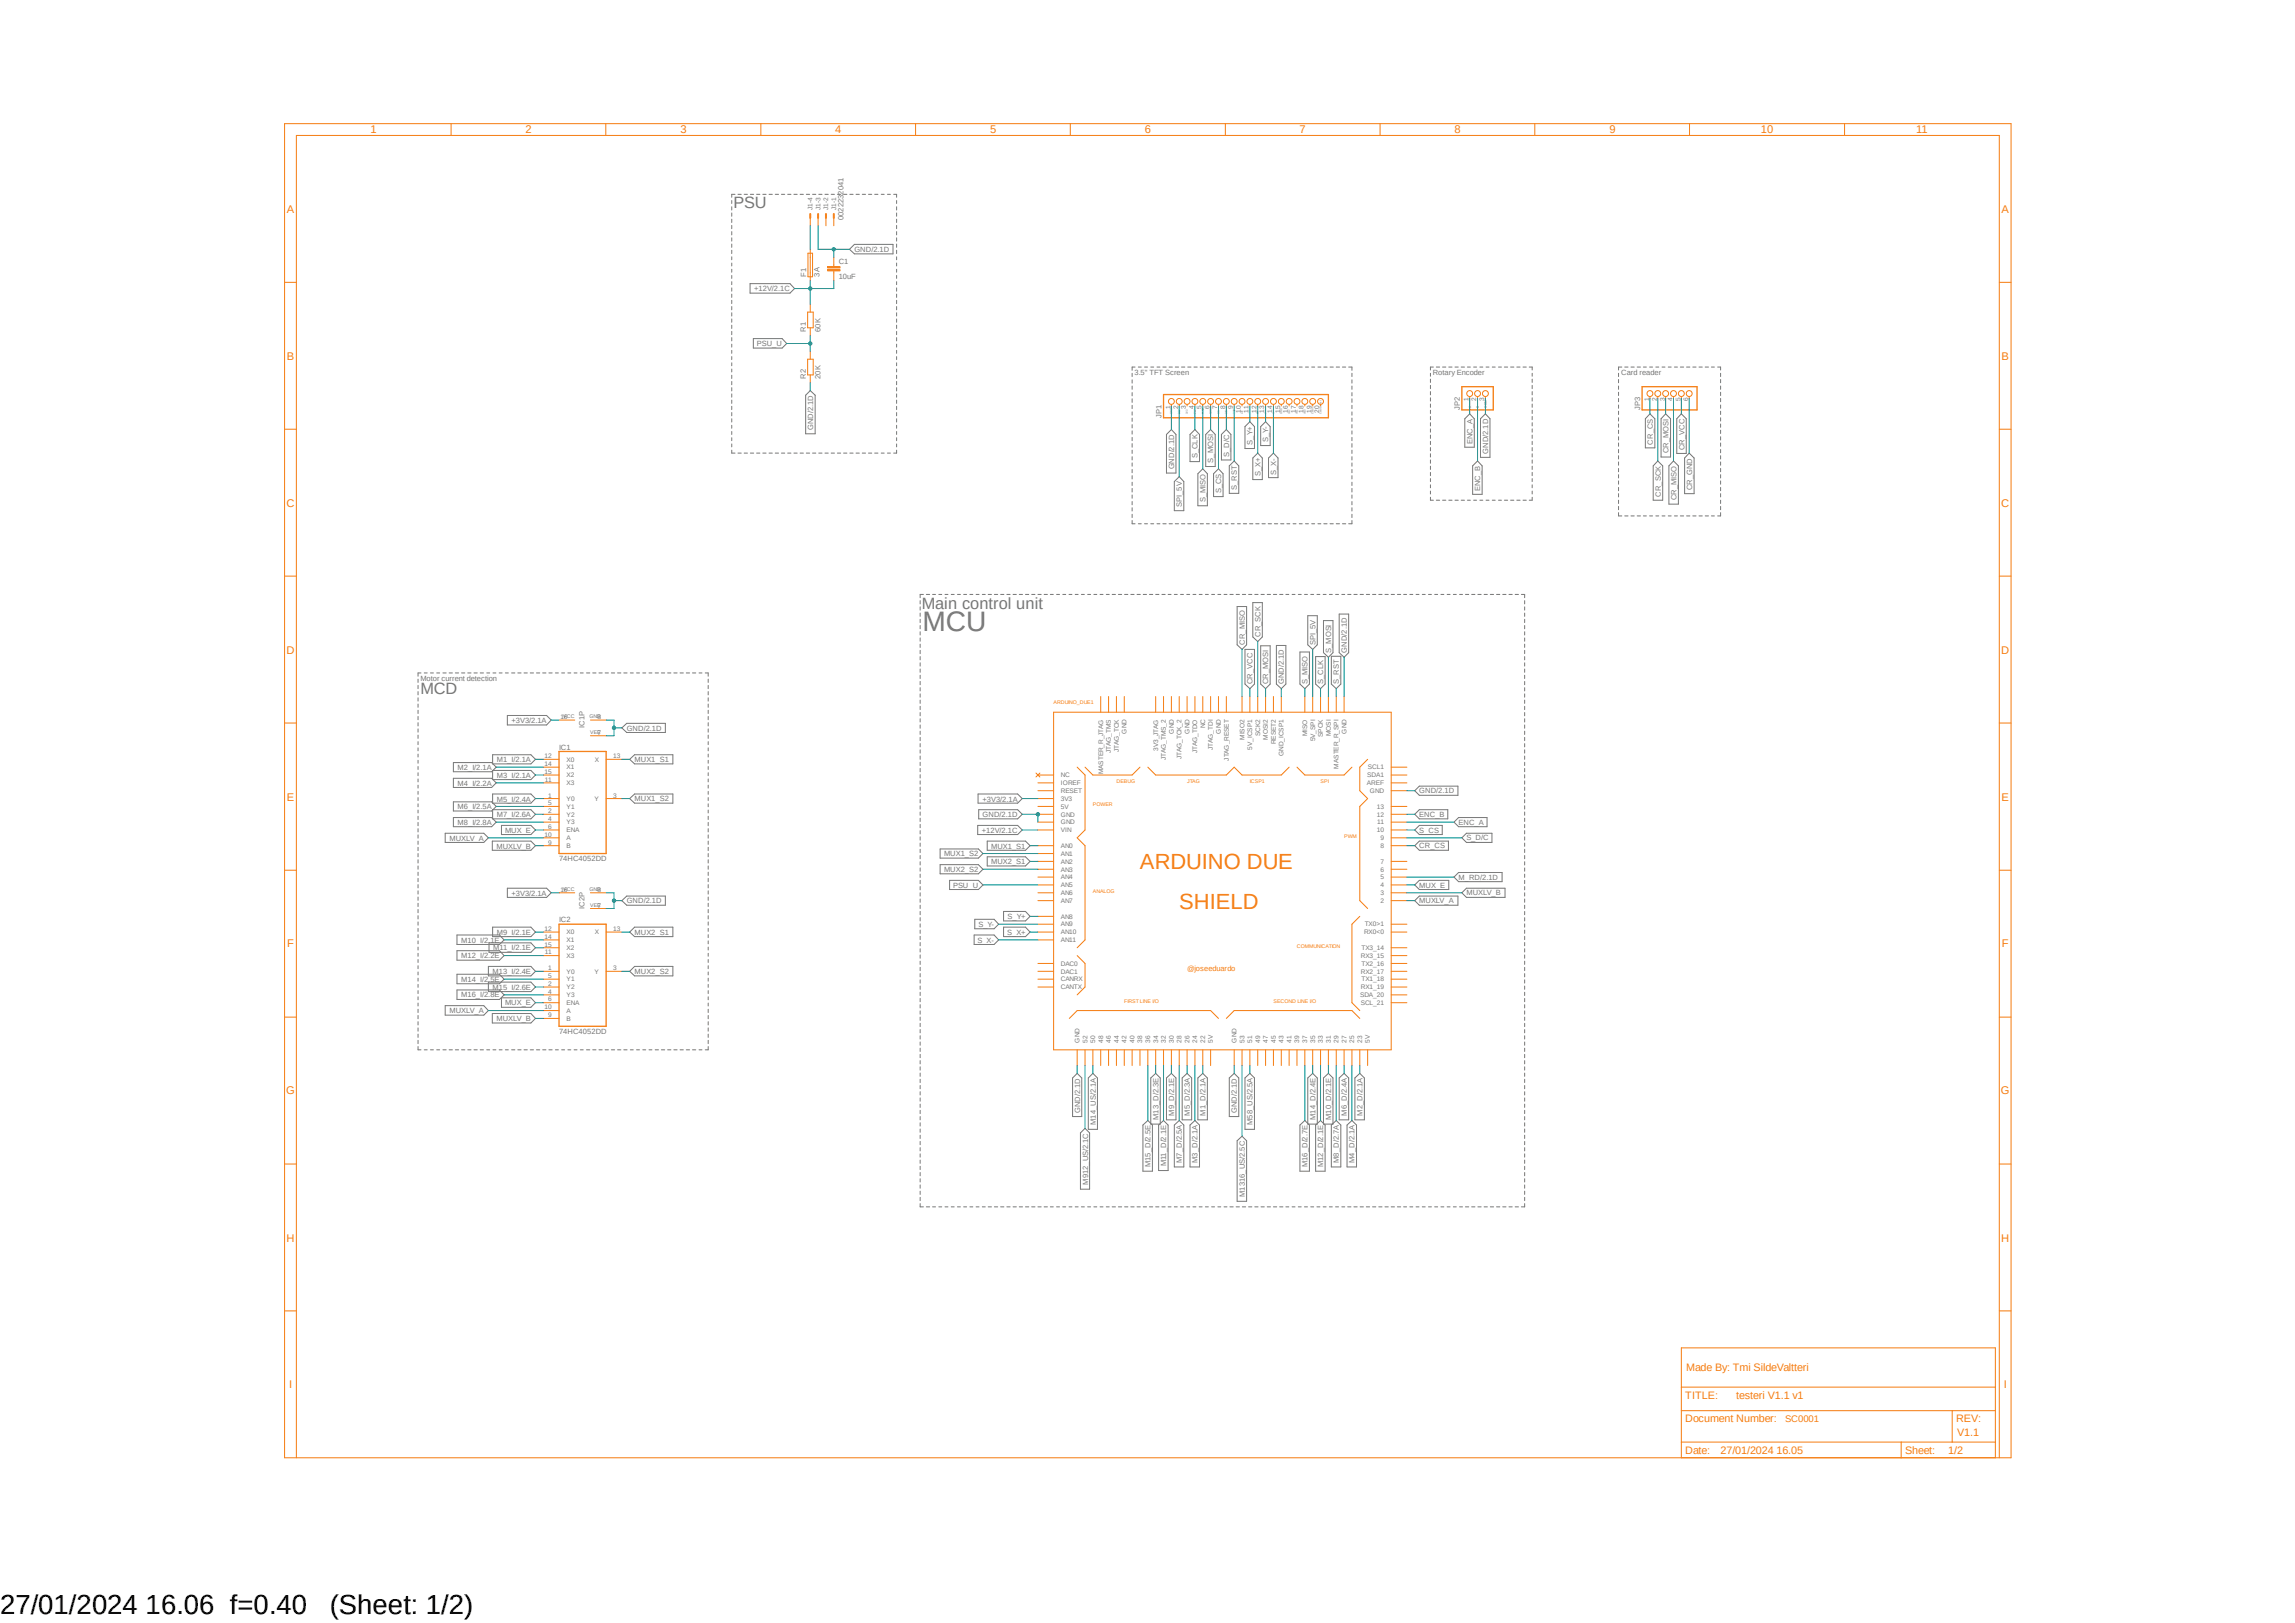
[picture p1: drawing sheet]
<svg xmlns="http://www.w3.org/2000/svg" width="297mm" height="210mm" viewBox="0 0 297 210" stroke-linecap="round" stroke-linejoin="round" font-family="sans-serif">
<defs><g id="words">
<text font-size="3.6" fill="#757575" x="119.4" y="81.7">MCU</text>
<g font-size="3.6">
<text x="0" y="208.9">27/01/2024 16.06 f=0.40</text>
<text x="42.7" y="208.9">(Sheet: 1/2)</text>
</g>
<g font-size="2.8" fill="#f57c10">
<text x="147.5" y="112.5">ARDUINO DUE</text>
<text x="152.6" y="117.6">SHIELD</text>
</g>
<g font-size="2.1" fill="#757575">
<text x="94.9" y="27">PSU</text>
<text x="119.3" y="78.7">Main control unit</text>
<text x="54.4" y="89.8">MCD</text>
</g>
<g font-size="1.4" fill="#f57c10">
<text x="48" y="17.3">1</text>
<text x="68" y="17.3">2</text>
<text x="88.1" y="17.3">3</text>
<text x="108.1" y="17.3">4</text>
<text x="128.1" y="17.3">5</text>
<text x="148.2" y="17.3">6</text>
<text x="168.2" y="17.3">7</text>
<text x="188.3" y="17.3">8</text>
<text x="208.3" y="17.3">9</text>
<text x="227.9" y="17.3">10</text>
<text x="248" y="17.3">11</text>
<text x="37.1" y="27.5">A</text>
<text x="259" y="27.5">A</text>
<text x="37.1" y="46.6">B</text>
<text x="259" y="46.6">B</text>
<text x="37.1" y="65.6">C</text>
<text x="259" y="65.6">C</text>
<text x="37.1" y="84.6">D</text>
<text x="259" y="84.6">D</text>
<text x="37.1" y="103.6">E</text>
<text x="259" y="103.6">E</text>
<text x="37.2" y="122.6">F</text>
<text x="259.1" y="122.6">F</text>
<text x="37" y="141.6">G</text>
<text x="259" y="141.6">G</text>
<text x="37.1" y="160.7">H</text>
<text x="259" y="160.7">H</text>
<text x="37.4" y="179.7">I</text>
<text x="218.2" y="177.5">Made By: Tmi SildeValtteri</text>
<text x="259.3" y="179.7">I</text>
<text x="218.1" y="181">TITLE:</text>
<text x="218.1" y="184.1">Document Number:</text>
<text x="224.7" y="181">testeri V1.1 v1</text>
<text x="253.2" y="184.1">REV:</text>
<text x="253.3" y="185.8">V1.1</text>
<text x="218.1" y="188.1">Date:</text>
<text x="222.7" y="188.1">27/01/2024 16.05</text>
<text x="246.6" y="188.1">Sheet:</text>
<text x="252.1" y="188.1">1/2</text>
</g>
<text font-size="1.2" fill="#f57c10" x="231" y="184.1">SC0001</text>
<g font-size="1" fill="#757575">
<text x="109.2" y="28.5" transform="rotate(-90 109.2 28.5)">0022232041</text>
<text x="104.3" y="35.8" transform="rotate(-90 104.3 35.8)">F1</text>
<text x="106" y="35.8" transform="rotate(-90 106 35.8)">3A</text>
<text x="108.5" y="34.1">C1</text>
<text x="110.6" y="32.6">GND/2.1D</text>
<text x="97.6" y="37.7">+12V/2.1C</text>
<text x="108.5" y="36.2">10uF</text>
<text x="98" y="44.8">PSU_U</text>
<text x="104.3" y="42.9" transform="rotate(-90 104.3 42.9)">R1</text>
<text x="106.2" y="42.9" transform="rotate(-90 106.2 42.9)">60K</text>
<text x="104.3" y="49" transform="rotate(-90 104.3 49)">R2</text>
<text x="106.2" y="49" transform="rotate(-90 106.2 49)">20K</text>
<text x="146.8" y="48.5">3.5&quot; TFT Screen</text>
<text x="185.4" y="48.5">Rotary Encoder</text>
<text x="188.9" y="53.1" transform="rotate(-90 188.9 53.1)">JP2</text>
<text x="209.8" y="48.5">Card reader</text>
<text x="212.3" y="53.1" transform="rotate(-90 212.3 53.1)">JP3</text>
<text x="105.2" y="55.7" transform="rotate(-90 105.2 55.7)">GND/2.1D</text>
<text x="150.3" y="54.1" transform="rotate(-90 150.3 54.1)">JP1</text>
<text x="155" y="59.3" transform="rotate(-90 155 59.3)">S_CLK</text>
<text x="157" y="59.9" transform="rotate(-90 157 59.9)">S_MOSI</text>
<text x="159.1" y="59.1" transform="rotate(-90 159.1 59.1)">S_D/C</text>
<text x="162.1" y="57.5" transform="rotate(-90 162.1 57.5)">S_Y+</text>
<text x="164.1" y="57.2" transform="rotate(-90 164.1 57.2)">S_Y-</text>
<text x="190.6" y="57.4" transform="rotate(-90 190.6 57.4)">ENC_A</text>
<text x="192.6" y="58.7" transform="rotate(-90 192.6 58.7)">GND/2.1D</text>
<text x="213.9" y="57.5" transform="rotate(-90 213.9 57.5)">CR_CS</text>
<text x="216" y="58.6" transform="rotate(-90 216 58.6)">CR_MOSI</text>
<text x="218" y="58.3" transform="rotate(-90 218 58.3)">CR_VCC</text>
<text x="151.9" y="60.8" transform="rotate(-90 151.9 60.8)">GND/2.1D</text>
<text x="153" y="65.6" transform="rotate(-90 153 65.6)">SPI_5V</text>
<text x="156" y="64.9" transform="rotate(-90 156 64.9)">S_MISO</text>
<text x="158" y="63.8" transform="rotate(-90 158 63.8)">S_CS</text>
<text x="160.1" y="63.4" transform="rotate(-90 160.1 63.4)">S_RST</text>
<text x="163.1" y="61.6" transform="rotate(-90 163.1 61.6)">S_X+</text>
<text x="165.2" y="61.4" transform="rotate(-90 165.2 61.4)">S_X-</text>
<text x="191.6" y="63.5" transform="rotate(-90 191.6 63.5)">ENC_B</text>
<text x="214.9" y="64.3" transform="rotate(-90 214.9 64.3)">CR_SCK</text>
<text x="217" y="64.7" transform="rotate(-90 217 64.7)">CR_MISO</text>
<text x="219" y="63.5" transform="rotate(-90 219 63.5)">CR_GND</text>
<text x="161.1" y="83.4" transform="rotate(-90 161.1 83.4)">CR_MISO</text>
<text x="163.1" y="82.4" transform="rotate(-90 163.1 82.4)">CR_SCK</text>
<text x="170.2" y="83.4" transform="rotate(-90 170.2 83.4)">SPI_5V</text>
<text x="54.4" y="88.1">Motor current detection</text>
<text x="162.1" y="88.5" transform="rotate(-90 162.1 88.5)">CR_VCC</text>
<text x="164.1" y="88.5" transform="rotate(-90 164.1 88.5)">CR_MOSI</text>
<text x="166.2" y="88.5" transform="rotate(-90 166.2 88.5)">GND/2.1D</text>
<text x="169.2" y="88.5" transform="rotate(-90 169.2 88.5)">S_MISO</text>
<text x="171.2" y="88.5" transform="rotate(-90 171.2 88.5)">S_CLK</text>
<text x="172.3" y="84.5" transform="rotate(-90 172.3 84.5)">S_MOSI</text>
<text x="173.3" y="88.5" transform="rotate(-90 173.3 88.5)">S_RST</text>
<text x="174.3" y="84.5" transform="rotate(-90 174.3 84.5)">GND/2.1D</text>
<text x="66.2" y="93.6">+3V3/2.1A</text>
<text x="75.7" y="94.2" transform="rotate(-90 75.7 94.2)">IC1P</text>
<text x="81.1" y="94.6">GND/2.1D</text>
<text x="59.2" y="99.7">M2_I/2.1A</text>
<text x="59.2" y="101.7">M4_I/2.2A</text>
<text x="64.3" y="98.6">M1_I/2.1A</text>
<text x="64.3" y="100.7">M3_I/2.1A</text>
<text x="72.3" y="97">IC1</text>
<text x="82.1" y="98.6">MUX1_S1</text>
<text x="59.2" y="104.7">M6_I/2.5A</text>
<text x="59.2" y="106.8">M8_I/2.8A</text>
<text x="64.3" y="103.7">M5_I/2.4A</text>
<text x="64.3" y="105.7">M7_I/2.6A</text>
<text x="65.4" y="107.8">MUX_E</text>
<text x="82.1" y="103.7">MUX1_S2</text>
<text x="127.1" y="107.8">+12V/2.1C</text>
<text x="127.2" y="105.7">GND/2.1D</text>
<text x="127.2" y="103.7">+3V3/2.1A</text>
<text x="183.7" y="102.7">GND/2.1D</text>
<text x="183.7" y="107.7">S_CS</text>
<text x="183.7" y="105.7">ENC_B</text>
<text x="188.8" y="106.7">ENC_A</text>
<text x="58.2" y="108.8">MUXLV_A</text>
<text x="64.3" y="109.8">MUXLV_B</text>
<text x="72.3" y="111.5">74HC4052DD</text>
<text x="122.2" y="110.8">MUX1_S2</text>
<text x="122.2" y="112.9">MUX2_S2</text>
<text x="128.3" y="109.8">MUX1_S1</text>
<text x="128.3" y="111.8">MUX2_S1</text>
<text x="183.7" y="109.8">CR_CS</text>
<text x="188.8" y="113.8">M_RD/2.1D</text>
<text x="189.8" y="108.8">S_D/C</text>
<text x="66.2" y="115.9">+3V3/2.1A</text>
<text x="72.3" y="119.3">IC2</text>
<text x="75.7" y="117.6" transform="rotate(-90 75.7 117.6)">IC2P</text>
<text x="81.1" y="116.9">GND/2.1D</text>
<text x="123.4" y="114.9">PSU_U</text>
<text x="126.6" y="120">S_Y-</text>
<text x="130.4" y="119">S_Y+</text>
<text x="183.7" y="116.9">MUXLV_A</text>
<text x="183.7" y="114.9">MUX_E</text>
<text x="189.8" y="115.9">MUXLV_B</text>
<text x="59.7" y="122">M10_I/2.1E</text>
<text x="59.7" y="124">M12_I/2.2E</text>
<text x="63.8" y="123">M11_I/2.1E</text>
<text x="64.3" y="120.9">M9_I/2.1E</text>
<text x="82.1" y="120.9">MUX2_S1</text>
<text x="126.5" y="122">S_X-</text>
<text x="130.3" y="120.9">S_X+</text>
<text x="58.2" y="131.1">MUXLV_A</text>
<text x="59.7" y="127">M14_I/2.5E</text>
<text x="59.7" y="129.1">M16_I/2.8E</text>
<text x="63.8" y="126">M13_I/2.4E</text>
<text x="63.8" y="128.1">M15_I/2.6E</text>
<text x="65.4" y="130.1">MUX_E</text>
<text x="82.1" y="126">MUX2_S2</text>
<text x="64.3" y="132.1">MUXLV_B</text>
<text x="72.3" y="133.8">74HC4052DD</text>
<text x="139.8" y="144" transform="rotate(-90 139.8 144)">GND/2.1D</text>
<text x="141.8" y="145.5" transform="rotate(-90 141.8 145.5)">M14_US/2.1A</text>
<text x="149.9" y="144.9" transform="rotate(-90 149.9 144.9)">M13_D/2.3E</text>
<text x="151.9" y="144.4" transform="rotate(-90 151.9 144.4)">M9_D/2.1E</text>
<text x="154" y="144.4" transform="rotate(-90 154 144.4)">M5_D/2.3A</text>
<text x="156" y="144.4" transform="rotate(-90 156 144.4)">M1_D/2.1A</text>
<text x="160.1" y="144" transform="rotate(-90 160.1 144)">GND/2.1D</text>
<text x="162.1" y="145.5" transform="rotate(-90 162.1 145.5)">M58_US/2.5A</text>
<text x="170.2" y="144.9" transform="rotate(-90 170.2 144.9)">M14_D/2.4E</text>
<text x="172.3" y="144.9" transform="rotate(-90 172.3 144.9)">M10_D/2.1E</text>
<text x="174.3" y="144.4" transform="rotate(-90 174.3 144.4)">M6_D/2.4A</text>
<text x="176.3" y="144.4" transform="rotate(-90 176.3 144.4)">M2_D/2.1A</text>
<text x="140.8" y="153.3" transform="rotate(-90 140.8 153.3)">M912_US/2.1C</text>
<text x="148.9" y="151" transform="rotate(-90 148.9 151)">M15_D/2.5E</text>
<text x="150.9" y="150.9" transform="rotate(-90 150.9 150.9)">M11_D/2.1E</text>
<text x="153" y="150.5" transform="rotate(-90 153 150.5)">M7_D/2.5A</text>
<text x="155" y="150.5" transform="rotate(-90 155 150.5)">M3_D/2.1A</text>
<text x="161.1" y="154.9" transform="rotate(-90 161.1 154.9)">M1316_US/2.5C</text>
<text x="169.2" y="151" transform="rotate(-90 169.2 151)">M16_D/2.7E</text>
<text x="171.2" y="151" transform="rotate(-90 171.2 151)">M12_D/2.1E</text>
<text x="173.3" y="150.5" transform="rotate(-90 173.3 150.5)">M8_D/2.7A</text>
<text x="175.3" y="150.5" transform="rotate(-90 175.3 150.5)">M4_D/2.1A</text>
</g>
<text font-size="1" fill="#f57c10" x="153.6" y="125.7">@joseeduardo</text>
<g font-size=".8" fill="#757575">
<text x="105.2" y="27.2" transform="rotate(-90 105.2 27.2)">J1-4</text>
<text x="106.2" y="27.2" transform="rotate(-90 106.2 27.2)">J1-3</text>
<text x="107.2" y="27.2" transform="rotate(-90 107.2 27.2)">J1-2</text>
<text x="108.2" y="27.2" transform="rotate(-90 108.2 27.2)">J1-1</text>
<text x="151.5" y="53" transform="rotate(-90 151.5 53)">1</text>
<text x="152.5" y="53" transform="rotate(-90 152.5 53)">2</text>
<text x="153.5" y="53" transform="rotate(-90 153.5 53)">3</text>
<text x="154.5" y="53" transform="rotate(-90 154.5 53)">4</text>
<text x="155.5" y="53" transform="rotate(-90 155.5 53)">5</text>
<text x="156.5" y="53" transform="rotate(-90 156.5 53)">6</text>
<text x="157.5" y="53" transform="rotate(-90 157.5 53)">7</text>
<text x="158.5" y="53" transform="rotate(-90 158.5 53)">8</text>
<text x="159.6" y="53" transform="rotate(-90 159.6 53)">9</text>
<text x="160.6" y="53.4" transform="rotate(-90 160.6 53.4)">10</text>
<text x="161.6" y="53.4" transform="rotate(-90 161.6 53.4)">11</text>
<text x="162.6" y="53.4" transform="rotate(-90 162.6 53.4)">12</text>
<text x="163.6" y="53.4" transform="rotate(-90 163.6 53.4)">13</text>
<text x="164.6" y="53.4" transform="rotate(-90 164.6 53.4)">14</text>
<text x="165.7" y="53.4" transform="rotate(-90 165.7 53.4)">15</text>
<text x="166.7" y="53.4" transform="rotate(-90 166.7 53.4)">16</text>
<text x="167.7" y="53.4" transform="rotate(-90 167.7 53.4)">17</text>
<text x="168.7" y="53.4" transform="rotate(-90 168.7 53.4)">18</text>
<text x="169.7" y="53.4" transform="rotate(-90 169.7 53.4)">19</text>
<text x="170.7" y="53.4" transform="rotate(-90 170.7 53.4)">20</text>
<text x="190" y="51.9" transform="rotate(-90 190 51.9)">1</text>
<text x="191.1" y="51.9" transform="rotate(-90 191.1 51.9)">2</text>
<text x="192.1" y="51.9" transform="rotate(-90 192.1 51.9)">3</text>
<text x="213.4" y="51.9" transform="rotate(-90 213.4 51.9)">1</text>
<text x="214.4" y="51.9" transform="rotate(-90 214.4 51.9)">2</text>
<text x="215.4" y="51.9" transform="rotate(-90 215.4 51.9)">3</text>
<text x="216.5" y="51.9" transform="rotate(-90 216.5 51.9)">4</text>
<text x="217.5" y="51.9" transform="rotate(-90 217.5 51.9)">5</text>
<text x="218.5" y="51.9" transform="rotate(-90 218.5 51.9)">6</text>
<text x="72.5" y="93">16</text>
<text x="77.3" y="95.1">7</text>
<text x="77.3" y="93">8</text>
<text x="145.8" y="94.9" transform="rotate(-90 145.8 94.9)">GND</text>
<text x="151.9" y="94.9" transform="rotate(-90 151.9 94.9)">GND</text>
<text x="153.9" y="94.9" transform="rotate(-90 153.9 94.9)">GND</text>
<text x="156" y="94.2" transform="rotate(-90 156 94.2)">NC</text>
<text x="158" y="94.9" transform="rotate(-90 158 94.9)">GND</text>
<text x="161" y="95.8" transform="rotate(-90 161 95.8)">MISO2</text>
<text x="163.1" y="95.3" transform="rotate(-90 163.1 95.3)">SCK2</text>
<text x="164.1" y="95.8" transform="rotate(-90 164.1 95.8)">MOSI2</text>
<text x="169.2" y="95.3" transform="rotate(-90 169.2 95.3)">MISO</text>
<text x="170.2" y="95.9" transform="rotate(-90 170.2 95.9)">5V_SPI</text>
<text x="171.2" y="95.3" transform="rotate(-90 171.2 95.3)">SPCK</text>
<text x="172.2" y="95.3" transform="rotate(-90 172.2 95.3)">MOSI</text>
<text x="174.3" y="94.9" transform="rotate(-90 174.3 94.9)">GND</text>
<text x="70.5" y="98.1">12</text>
<text x="70.5" y="99.1">14</text>
<text x="70.5" y="100.2">15</text>
<text x="70.5" y="101.2">11</text>
<text x="73.3" y="101.6">X3</text>
<text x="73.3" y="98.6">X0</text>
<text x="73.3" y="99.6">X1</text>
<text x="73.3" y="100.6">X2</text>
<text x="77" y="98.6">X</text>
<text x="79.4" y="98.1">13</text>
<text x="137.3" y="100.6">NC</text>
<text x="137.3" y="101.6">IOREF</text>
<text x="142.8" y="100.2" transform="rotate(-90 142.8 100.2)">MASTER_R_JTAG</text>
<text x="143.8" y="97.5" transform="rotate(-90 143.8 97.5)">JTAG_TMS</text>
<text x="144.8" y="97.3" transform="rotate(-90 144.8 97.3)">JTAG_TCK</text>
<text x="149.9" y="97.2" transform="rotate(-90 149.9 97.2)">3V3_JTAG</text>
<text x="150.9" y="98.4" transform="rotate(-90 150.9 98.4)">JTAG_TMS_2</text>
<text x="152.9" y="98.3" transform="rotate(-90 152.9 98.3)">JTAG_TCK_2</text>
<text x="154.9" y="97.5" transform="rotate(-90 154.9 97.5)">JTAG_TDO</text>
<text x="157" y="97" transform="rotate(-90 157 97)">JTAG_TDI</text>
<text x="159" y="98.4" transform="rotate(-90 159 98.4)">JTAG_RESET</text>
<text x="162.1" y="97" transform="rotate(-90 162.1 97)">5V_ICSP1</text>
<text x="165.1" y="96.3" transform="rotate(-90 165.1 96.3)">RESET2</text>
<text x="166.1" y="97.8" transform="rotate(-90 166.1 97.8)">GND_ICSP1</text>
<text x="173.2" y="99.4" transform="rotate(-90 173.2 99.4)">MASTER_R_SPI</text>
<text x="176.9" y="101.6">AREF</text>
<text x="177" y="100.6">SDA1</text>
<text x="177" y="99.6">SCL1</text>
<text x="71" y="103.2">1</text>
<text x="71" y="105.2">2</text>
<text x="71" y="106.3">4</text>
<text x="71" y="104.2">5</text>
<text x="71" y="107.3">6</text>
<text x="73.3" y="103.6">Y0</text>
<text x="73.3" y="105.7">Y2</text>
<text x="73.3" y="106.7">Y3</text>
<text x="73.3" y="104.6">Y1</text>
<text x="73.3" y="107.7">ENA</text>
<text x="76.9" y="103.6">Y</text>
<text x="79.4" y="103.2">3</text>
<text x="137.3" y="102.6">RESET</text>
<text x="137.3" y="103.6">3V3</text>
<text x="137.3" y="104.6">5V</text>
<text x="137.3" y="105.7">GND</text>
<text x="137.3" y="106.7">GND</text>
<text x="137.3" y="107.7">VIN</text>
<text x="177.3" y="102.6">GND</text>
<text x="178.2" y="107.7">10</text>
<text x="178.2" y="105.7">12</text>
<text x="178.2" y="104.6">13</text>
<text x="178.2" y="106.7">11</text>
<text x="70.5" y="108.3">10</text>
<text x="71" y="109.3">9</text>
<text x="73.3" y="109.7">B</text>
<text x="73.3" y="108.7">A</text>
<text x="137.3" y="109.7">AN0</text>
<text x="137.3" y="110.7">AN1</text>
<text x="137.3" y="111.8">AN2</text>
<text x="137.3" y="112.8">AN3</text>
<text x="137.3" y="113.8">AN4</text>
<text x="178.6" y="113.8">5</text>
<text x="178.6" y="112.8">6</text>
<text x="178.6" y="111.8">7</text>
<text x="178.6" y="109.7">8</text>
<text x="178.6" y="108.7">9</text>
<text x="72.5" y="115.4">16</text>
<text x="77.3" y="117.4">7</text>
<text x="77.3" y="115.4">8</text>
<text x="137.3" y="114.8">AN5</text>
<text x="137.3" y="115.8">AN6</text>
<text x="137.3" y="116.8">AN7</text>
<text x="137.3" y="118.9">AN8</text>
<text x="137.3" y="119.9">AN9</text>
<text x="176.6" y="119.9">TX0&gt;1</text>
<text x="178.6" y="116.8">2</text>
<text x="178.6" y="115.8">3</text>
<text x="178.6" y="114.8">4</text>
<text x="70.5" y="120.5">12</text>
<text x="70.5" y="121.5">14</text>
<text x="70.5" y="122.5">15</text>
<text x="70.5" y="123.5">11</text>
<text x="71" y="125.5">1</text>
<text x="73.3" y="126">Y0</text>
<text x="73.3" y="124">X3</text>
<text x="73.3" y="120.9">X0</text>
<text x="73.3" y="121.9">X1</text>
<text x="73.3" y="122.9">X2</text>
<text x="76.9" y="126">Y</text>
<text x="77" y="120.9">X</text>
<text x="79.4" y="125.5">3</text>
<text x="79.4" y="120.5">13</text>
<text x="137.3" y="120.9">AN10</text>
<text x="137.3" y="121.9">AN11</text>
<text x="137.3" y="125">DAC0</text>
<text x="137.3" y="126">DAC1</text>
<text x="176.1" y="126">RX2_17</text>
<text x="176.1" y="124">RX3_15</text>
<text x="176.2" y="125">TX2_16</text>
<text x="176.2" y="122.9">TX3_14</text>
<text x="176.5" y="120.9">RX0&lt;0</text>
<text x="70.5" y="130.6">10</text>
<text x="71" y="127.6">2</text>
<text x="71" y="128.6">4</text>
<text x="71" y="126.5">5</text>
<text x="71" y="129.6">6</text>
<text x="71" y="131.6">9</text>
<text x="73.3" y="128">Y2</text>
<text x="73.3" y="129">Y3</text>
<text x="73.3" y="127">Y1</text>
<text x="73.3" y="130">ENA</text>
<text x="73.3" y="131.1">A</text>
<text x="137.3" y="127">CANRX</text>
<text x="137.3" y="128">CANTX</text>
<text x="176" y="129">SDA_20</text>
<text x="176.1" y="130">SCL_21</text>
<text x="176.1" y="128">RX1_19</text>
<text x="176.2" y="127">TX1_18</text>
<text x="73.3" y="132.1">B</text>
<text x="139.7" y="134.9" transform="rotate(-90 139.7 134.9)">GND</text>
<text x="140.7" y="134.9" transform="rotate(-90 140.7 134.9)">52</text>
<text x="141.7" y="134.9" transform="rotate(-90 141.7 134.9)">50</text>
<text x="142.8" y="134.9" transform="rotate(-90 142.8 134.9)">48</text>
<text x="143.8" y="134.9" transform="rotate(-90 143.8 134.9)">46</text>
<text x="144.8" y="134.9" transform="rotate(-90 144.8 134.9)">44</text>
<text x="145.8" y="134.9" transform="rotate(-90 145.8 134.9)">42</text>
<text x="146.8" y="134.9" transform="rotate(-90 146.8 134.9)">40</text>
<text x="147.8" y="134.9" transform="rotate(-90 147.8 134.9)">38</text>
<text x="148.8" y="134.9" transform="rotate(-90 148.8 134.9)">36</text>
<text x="149.9" y="134.9" transform="rotate(-90 149.9 134.9)">34</text>
<text x="150.9" y="134.9" transform="rotate(-90 150.9 134.9)">32</text>
<text x="151.9" y="134.9" transform="rotate(-90 151.9 134.9)">30</text>
<text x="152.9" y="134.9" transform="rotate(-90 152.9 134.9)">28</text>
<text x="153.9" y="134.9" transform="rotate(-90 153.9 134.9)">26</text>
<text x="154.9" y="134.9" transform="rotate(-90 154.9 134.9)">24</text>
<text x="156" y="134.9" transform="rotate(-90 156 134.9)">22</text>
<text x="157" y="134.9" transform="rotate(-90 157 134.9)">5V</text>
<text x="160" y="134.9" transform="rotate(-90 160 134.9)">GND</text>
<text x="161" y="134.9" transform="rotate(-90 161 134.9)">53</text>
<text x="162.1" y="134.9" transform="rotate(-90 162.1 134.9)">51</text>
<text x="163.1" y="134.9" transform="rotate(-90 163.1 134.9)">49</text>
<text x="164.1" y="134.9" transform="rotate(-90 164.1 134.9)">47</text>
<text x="165.1" y="134.9" transform="rotate(-90 165.1 134.9)">45</text>
<text x="166.1" y="134.9" transform="rotate(-90 166.1 134.9)">43</text>
<text x="167.1" y="134.9" transform="rotate(-90 167.1 134.9)">41</text>
<text x="168.2" y="134.9" transform="rotate(-90 168.2 134.9)">39</text>
<text x="169.2" y="134.9" transform="rotate(-90 169.2 134.9)">37</text>
<text x="170.2" y="134.9" transform="rotate(-90 170.2 134.9)">35</text>
<text x="171.2" y="134.9" transform="rotate(-90 171.2 134.9)">33</text>
<text x="172.2" y="134.9" transform="rotate(-90 172.2 134.9)">31</text>
<text x="173.2" y="134.9" transform="rotate(-90 173.2 134.9)">29</text>
<text x="174.3" y="134.9" transform="rotate(-90 174.3 134.9)">27</text>
<text x="175.3" y="134.9" transform="rotate(-90 175.3 134.9)">25</text>
<text x="176.3" y="134.9" transform="rotate(-90 176.3 134.9)">23</text>
<text x="177.3" y="134.9" transform="rotate(-90 177.3 134.9)">5V</text>
</g>
<g font-size=".7" fill="#757575">
<text x="72.9" y="92.9">VCC</text>
<text x="76.3" y="92.9">GND</text>
<text x="76.4" y="95">VEE</text>
<text x="72.9" y="115.3">VCC</text>
<text x="76.3" y="115.3">GND</text>
<text x="76.4" y="117.3">VEE</text>
</g>
<g font-size=".7" fill="#f57c10">
<text x="136.4" y="91.1">ARDUINO_DUE1</text>
<text x="144.5" y="101.3">DEBUG</text>
<text x="153.6" y="101.3">JTAG</text>
<text x="161.8" y="101.3">ICSP1</text>
<text x="170.9" y="101.3">SPI</text>
<text x="141.4" y="104.4">POWER</text>
<text x="173.9" y="108.4">PWM</text>
<text x="141.4" y="115.5">ANALOG</text>
<text x="167.9" y="122.6">COMMUNICATION</text>
<text x="145.5" y="129.8">FIRST LINE I/O</text>
<text x="164.8" y="129.8">SECOND LINE I/O</text>
</g>
<g font-size=".4" fill="#757575">
<text x="190.4" y="52.7" transform="rotate(-90 190.4 52.7)">A</text>
<text x="191.4" y="52.7" transform="rotate(-90 191.4 52.7)">B</text>
<text x="192.4" y="52.7" transform="rotate(-90 192.4 52.7)">COM</text>
</g>
<g font-size=".3" fill="#757575">
<text x="151.7" y="53.6" transform="rotate(-90 151.7 53.6)">GND</text>
<text x="152.7" y="53.6" transform="rotate(-90 152.7 53.6)">3-5V</text>
<text x="153.7" y="53.6" transform="rotate(-90 153.7 53.6)">3V3</text>
<text x="154.8" y="53.6" transform="rotate(-90 154.8 53.6)">CLK</text>
<text x="155.8" y="53.6" transform="rotate(-90 155.8 53.6)">MISO</text>
<text x="156.8" y="53.6" transform="rotate(-90 156.8 53.6)">MOSI</text>
<text x="157.8" y="53.6" transform="rotate(-90 157.8 53.6)">CS</text>
<text x="158.8" y="53.6" transform="rotate(-90 158.8 53.6)">D/C</text>
<text x="159.8" y="53.6" transform="rotate(-90 159.8 53.6)">RST</text>
<text x="160.9" y="53.6" transform="rotate(-90 160.9 53.6)">Lite</text>
<text x="161.9" y="53.6" transform="rotate(-90 161.9 53.6)">Y+</text>
<text x="162.9" y="53.6" transform="rotate(-90 162.9 53.6)">X+</text>
<text x="163.9" y="53.6" transform="rotate(-90 163.9 53.6)">Y-</text>
<text x="164.9" y="53.6" transform="rotate(-90 164.9 53.6)">X-</text>
<text x="165.9" y="53.6" transform="rotate(-90 165.9 53.6)">GND</text>
<text x="167" y="53.6" transform="rotate(-90 167 53.6)">IM2</text>
<text x="168" y="53.6" transform="rotate(-90 168 53.6)">IM1</text>
<text x="169" y="53.6" transform="rotate(-90 169 53.6)">IM0</text>
<text x="170" y="53.6" transform="rotate(-90 170 53.6)">Card CS</text>
<text x="171" y="53.6" transform="rotate(-90 171 53.6)">Card Detect</text>
</g>
</g></defs>
<path d="M36.6 15.9l223.8 173M260.4 15.9l-223.8 173" fill="none" stroke="#fff" stroke-width=".13"/>
<g fill="none" stroke="#757575" stroke-width=".13">
<path d="M94.7 26v.3M94.7 26.8v.4M94.7 27.6v.4M94.7 28.4v.4M94.7 29.2v.4M94.7 30v.4M94.7 30.8v.4M94.7 31.6v.4M94.7 32.4v.4M94.7 33.2v.4M94.7 34v.4M94.7 34.8v.4"/>
<path d="M94.7 35.6v.4M94.7 36.4v.4M94.7 37.3v.4M94.7 38.1v.4M94.7 38.9v.4M94.7 39.7v.4M95.1 25.1h-.4v.4M95.5 25.1h.4M96.3 25.1h.4M97.1 36.7h5.1l.6 .6-.6 .6h-5.1zM97.1 25.1h.4M97.9 25.1h.4"/>
<path d="M98.7 25.1h.4M99.5 25.1h.4M100.3 25.1h.5M101.1 25.1h.5M101.9 25.1h.5M102.7 25.1h.5M103.5 25.1h.5M104.4 25.1h.4M105.2 25.1h.4M106 25.1h.4M106.8 25.1h.4M107.6 25.1h.4"/>
<path d="M108.4 25.1h.4M109.2 25.1h.4M109.9 32.3l.7-.7h5v1.3h-5zM110 25.1h.4M110.8 25.1h.4M111.6 25.1h.4M112.4 25.1h.4M113.2 25.1h.4M114 25.1h.4M114.9 25.1h.3M115.7 25.1h.3v.4M116 26v.3"/>
<path d="M116 26.8v.4M116 27.6v.4M116 28.4v.4M116 29.2v.4M116 30v.4M116 30.8v.4M116 31.6v.4M116 32.4v.4M116 33.2v.4M116 34v.4M116 34.8v.4M116 35.6v.4"/>
<path d="M116 36.4v.4M116 37.3v.4M116 38.1v.4M116 38.9v.4M116 39.7v.4M94.7 40.5v.4M94.7 41.3v.4M94.7 42.1v.4M94.7 42.9v.4M94.7 43.7v.4M94.7 44.5v.4M94.7 45.3v.4"/>
<path d="M94.7 46.1v.4M94.7 46.9v.4M94.7 47.8v.3M94.7 48.6v.4M94.7 49.4v.4M94.7 50.2v.4M94.7 51v.4M94.7 51.8v.4M94.7 52.6v.4M94.7 53.4v.4M94.7 54.2v.4M94.7 55v.4"/>
<path d="M94.7 55.8v.4M94.7 56.6v.4M94.7 57.4v.4M94.7 58.3v.3h.4M95.5 58.6h.4M96.3 58.6h.4M97.1 58.6h.4M97.5 43.8h3.7l.6 .6-.6 .6h-3.7zM97.9 58.6h.4M98.7 58.6h.4M99.5 58.6h.4M100.3 58.6h.5"/>
<path d="M101.1 58.6h.5M101.9 58.6h.5M102.7 58.6h.5M103.5 58.6h.5M104.3 51.1l.6-.6 .6 .6v5h-1.2zM104.4 58.6h.4M105.2 58.6h.4M106 58.6h.4M106.8 58.6h.4M107.6 58.6h.4M108.4 58.6h.4M109.2 58.6h.4"/>
<path d="M110 58.6h.4M110.8 58.6h.4M111.6 58.6h.4M112.4 58.6h.4M113.2 58.6h.4M114 58.6h.4M114.9 58.6h.3M116 58.3v.3h-.3M116 40.5v.4M116 41.3v.4M116 42.1v.4M116 42.9v.4"/>
<path d="M116 43.7v.4M116 44.5v.4M116 45.3v.4M116 46.1v.4M116 46.9v.4M116 47.8v.3M116 48.6v.4M116 49.4v.4M116 50.2v.4M116 51v.4M116 51.8v.4M116 52.6v.4"/>
<path d="M116 53.4v.4M116 54.2v.4M116 55v.4M116 55.8v.4M116 56.6v.4M116 57.4v.4M146.5 48.3v.4M146.5 49.1v.5M146.5 50v.4M146.5 50.8v.4M146.5 51.6v.5M146.5 52.5v.4"/>
<path d="M146.5 53.3v.4M146.5 54.1v.4M146.5 54.9v.5M146.5 55.8v.4M146.5 56.6v.4M146.5 57.4v.5M146.5 58.3v.4M146.5 59.1v.4M146.5 59.9v.4M146.9 47.5h-.4v.4M147.3 47.5h.4M148.1 47.5h.4"/>
<path d="M148.9 47.5h.4M149.7 47.5h.4M150.5 47.5h.4M151 56.2l.6-.6 .6 .6v5h-1.2zM151.3 47.5h.4M152.1 47.5h.4M152.9 47.5h.4M153.7 47.5h.4M154.5 47.5h.4M154.6 55.6l.6 .6v3.5h-1.2v-3.5zM155.3 47.5h.4M156.1 47.5h.4"/>
<path d="M156.7 55.6l.6 .6v4.2h-1.3v-4.2zM156.9 47.5h.4M157.7 47.5h.4M158.1 56.2l.6-.6 .6 .6v3.3h-1.2zM158.5 47.5h.4M159.3 47.5h.4M159.7 59.6l.6 .7v3.5h-1.2v-3.5zM160.1 47.5h.4M160.9 47.5h.4M161.7 47.5h.4M161.8 54.6l.5 .6v2.8h-1.2v-2.8zM162.1 59.3l.7-.7 .6 .7v2.8h-1.3z"/>
<path d="M162.5 47.5h.4M163.3 47.5h.4M163.8 54.6l.6 .6v2.5h-1.2v-2.5zM164.1 47.5h.4M164.2 59.3l.6-.7 .6 .7v2.5h-1.2zM164.9 47.5h.5M165.7 47.5h.5M166.5 47.5h.4M167.3 47.5h.4M168.1 47.5h.4M169 47.5h.3M169.8 47.5h.3"/>
<path d="M170.6 47.5h.3M171.3 47.5h.4M172.1 47.5h.5M172.9 47.5h.5M173.7 47.5h.5M174.5 47.5h.5v.4M175 48.3v.4M175 49.1v.5M175 50v.4M175 50.8v.4M175 51.6v.5M175 52.5v.4"/>
<path d="M175 53.3v.4M175 54.1v.4M175 54.9v.5M175 55.8v.4M175 56.6v.4M175 57.4v.5M175 58.3v.4M175 59.1v.4M175 59.9v.4M185.1 48.3v.4M185.1 49.1v.4M185.1 49.9v.4"/>
<path d="M185.1 50.7v.4M185.1 51.5v.4M185.1 52.3v.4M185.1 53.1v.4M185.1 53.9v.4M185.1 54.7v.4M185.1 55.5v.4M185.1 56.3v.4M185.1 57.1v.4M185.1 57.9v.4M185.1 58.7v.4M185.1 59.5v.4"/>
<path d="M185.5 47.5h-.4v.4M185.9 47.5h.4M186.7 47.5h.4M187.5 47.5h.4M188.3 47.5h.4M189.1 47.5h.4M189.6 54.2l.6-.6 .6 .6v3.7h-1.2zM189.9 47.5h.4M190.7 47.5h.4M191.2 59.6l.6 .7v3.7h-1.2v-3.7zM191.5 47.5h.4M191.6 54.2l.6-.6 .6 .6v5h-1.2z"/>
<path d="M192.3 47.5h.4M193.1 47.5h.4M193.9 47.5h.4M194.7 47.5h.4M195.5 47.5h.4M196.3 47.5h.4M197.1 47.5h.4M197.9 47.5h.4v.4M198.3 48.3v.4M198.3 49.1v.4M198.3 49.9v.4M198.3 50.7v.4"/>
<path d="M198.3 51.5v.4M198.3 52.3v.4M198.3 53.1v.4M198.3 53.9v.4M198.3 54.7v.4M198.3 55.5v.4M198.3 56.3v.4M198.3 57.1v.4M198.3 57.9v.4M198.3 58.7v.4M198.3 59.5v.4M209.5 48.3v.4"/>
<path d="M209.5 49.1v.4M209.5 50v.4M209.5 50.8v.4M209.5 51.6v.4M209.5 52.4v.4M209.5 53.2v.4M209.5 54.1v.4M209.5 54.9v.4M209.5 55.7v.4M209.5 56.5v.4M209.5 57.3v.4M209.5 58.2v.4"/>
<path d="M209.5 59v.4M209.5 59.8v.4M209.9 47.5h-.4v.4M210.3 47.5h.4M211.1 47.5h.4M211.9 47.5h.4M212.7 47.5h.4M213.5 47.5h.4M213.5 53.6l.7 .6v3.8h-1.3v-3.8zM214.3 47.5h.4M214.5 59.6l.7 .7v4.4h-1.2v-4.4zM215.1 47.5h.4"/>
<path d="M215.6 53.6l.6 .6v4.9h-1.2v-4.9zM215.9 47.5h.4M216.6 59.6l.6 .7v4.9h-1.2v-4.9zM216.7 47.5h.4M217.5 47.5h.4M217.6 53.6l.6 .6v4.5h-1.2v-4.5zM218.3 47.5h.4M218.6 58.6l.6 .7v4.6h-1.2v-4.6zM219.1 47.5h.4M219.9 47.5h.4M220.7 47.5h.4M221.5 47.5h.4"/>
<path d="M222.3 47.5h.4v.4M222.7 48.3v.4M222.7 49.1v.4M222.7 50v.4M222.7 50.8v.4M222.7 51.6v.4M222.7 52.4v.4M222.7 53.2v.4M222.7 54.1v.4M222.7 54.9v.4M222.7 55.7v.4M222.7 56.5v.4"/>
<path d="M222.7 57.3v.4M222.7 58.2v.4M222.7 59v.4M222.7 59.8v.4M119.1 77.7v.4M119.1 78.5v.5M119.1 79.3v.5M119.5 76.9h-.4v.4M119.9 76.9h.4M120.7 76.9h.4M121.5 76.9h.4M122.3 76.9h.4"/>
<path d="M123.1 76.9h.4M123.9 76.9h.4M124.7 76.9h.4M125.5 76.9h.4M126.3 76.9h.4M127.1 76.9h.4M127.9 76.9h.4M128.7 76.9h.4M129.5 76.9h.4M130.3 76.9h.4M131.1 76.9h.4M131.9 76.9h.4"/>
<path d="M132.7 76.9h.4M133.5 76.9h.4M134.3 76.9h.4M135.1 76.9h.5M135.9 76.9h.4M136.7 76.9h.4M137.5 76.9h.4M138.3 76.9h.4M139.1 76.9h.4M140 76.9h.3M140.8 76.9h.3M141.6 76.9h.3"/>
<path d="M142.4 76.9h.3M143.2 76.9h.4M143.9 76.9h.5M144.7 76.9h.5M145.5 76.9h.5M146.3 76.9h.5M146.5 60.7v.5M146.5 61.6v.4M146.5 62.4v.4M146.5 63.2v.5M146.5 64.1v.4M146.5 64.9v.4"/>
<path d="M146.5 65.7v.4M146.5 66.5v.5M146.5 67.4v.4h.4M147.2 76.9h.4M147.3 67.8h.4M148 76.9h.4M148.1 67.8h.4M148.8 76.9h.4M148.9 67.8h.4M149.6 76.9h.4M149.7 67.8h.4M150.4 76.9h.4"/>
<path d="M150.5 67.8h.4M151.2 76.9h.4M151.3 67.8h.4M152 76.9h.4M152.1 67.8h.4M152.6 61.7l.6 .6v3.8h-1.2v-3.8zM152.8 76.9h.4M152.9 67.8h.4M153.6 76.9h.4M153.7 67.8h.4M154.4 76.9h.4M154.5 67.8h.4"/>
<path d="M155 61.3l.7-.6 .6 .6v4.1h-1.3zM155.2 76.9h.4M155.3 67.8h.4M156 76.9h.4M156.1 67.8h.4M156.8 76.9h.4M156.9 67.8h.4M157.1 61.3l.6-.6 .6 .6v3h-1.2zM157.6 76.9h.4M157.7 67.8h.4M158.4 76.9h.4M158.5 67.8h.4"/>
<path d="M159.2 76.9h.4M159.3 67.8h.4M160 76.9h.4M160.1 78.5h1.2v4.9l-.6 .6-.6-.6zM160.1 67.8h.4M160.8 76.9h.4M160.9 67.8h.4M161.6 76.9h.4M161.7 67.8h.4M162.1 78h1.3v4.4l-.6 .6-.7-.6zM162.4 76.9h.4M162.5 67.8h.4"/>
<path d="M163.2 76.9h.4M163.3 67.8h.4M164 76.9h.4M164.1 67.8h.4M164.8 76.9h.4M164.9 67.8h.5M165.6 76.9h.4M165.7 67.8h.5M166.4 76.9h.4M166.5 67.8h.4M167.2 76.9h.4M167.3 67.8h.4"/>
<path d="M168 76.9h.4M168.1 67.8h.4M168.8 76.9h.4M169 67.8h.3M169.2 79.7h1.3v3.7l-.6 .6-.7-.6zM169.6 76.9h.4M169.8 67.8h.3M170.4 76.9h.4M170.6 67.8h.3M171.2 76.9h.4M171.3 67.8h.4M172 76.9h.4"/>
<path d="M172.1 67.8h.5M172.8 76.9h.4M172.9 67.8h.5M173.3 79.5h1.2v5l-.6 .5-.6-.5zM173.7 76.9h.3M173.7 67.8h.5M174.4 76.9h.4M175 67.4v.4h-.5M175 60.7v.5M175 61.6v.4M175 62.4v.4M175 63.2v.5"/>
<path d="M175 64.1v.4M175 64.9v.4M175 65.7v.4M175 66.5v.5M175.2 76.9h.4M176 76.9h.4M176.8 76.9h.4M177.6 76.9h.5M178.4 76.9h.5M179.2 76.9h.5M180 76.9h.5M180.8 76.9h.5"/>
<path d="M181.7 76.9h.3M182.5 76.9h.3M183.3 76.9h.3M184.1 76.9h.3M184.9 76.9h.4M185.1 60.3v.4M185.1 61.1v.5M185.1 61.9v.4M185.1 62.7v.4M185.1 63.5v.4M185.1 64.3v.4h.4M185.7 76.9h.4"/>
<path d="M185.9 64.7h.4M186.5 76.9h.4M186.7 64.7h.4M187.3 76.9h.4M187.5 64.7h.4M188.1 76.9h.4M188.3 64.7h.4M188.9 76.9h.4M189.1 64.7h.4M189.7 76.9h.4M189.9 64.7h.4M190.5 76.9h.4"/>
<path d="M190.7 64.7h.4M191.3 76.9h.4M191.5 64.7h.4M192.1 76.9h.4M192.3 64.7h.4M192.9 76.9h.4M193.1 64.7h.4M193.7 76.9h.4M193.9 64.7h.4M194.5 76.9h.4M194.7 64.7h.4M195.3 76.9h.4"/>
<path d="M195.5 64.7h.4M196.1 76.9h.4M196.3 64.7h.4M196.9 76.9h.4v.4M197.1 64.7h.4M197.3 77.7v.4M197.3 78.5v.5M197.3 79.3v.5M198.3 64.3v.4h-.4M198.3 60.3v.4M198.3 61.1v.5M198.3 61.9v.4"/>
<path d="M198.3 62.7v.4M198.3 63.5v.4M209.5 60.6v.4M209.5 61.4v.4M209.5 62.2v.5M209.5 63.1v.4M209.5 63.9v.4M209.5 64.7v.5M209.5 65.5v.5M209.5 66.3v.5h.4M210.3 66.8h.4M211.1 66.8h.4"/>
<path d="M211.9 66.8h.4M212.7 66.8h.4M213.5 66.8h.4M214.3 66.8h.4M215.1 66.8h.4M215.9 66.8h.4M216.7 66.8h.4M217.5 66.8h.4M218.3 66.8h.4M219.1 66.8h.4M219.9 66.8h.4M220.7 66.8h.4"/>
<path d="M221.5 66.8h.4M222.7 66.3v.5h-.4M222.7 60.6v.4M222.7 61.4v.4M222.7 62.2v.5M222.7 63.1v.4M222.7 63.9v.4M222.7 64.7v.5M222.7 65.5v.5M54.1 87.9v.4M54.1 88.7v.4M54.1 89.5v.4"/>
<path d="M54.1 90.3v.4M54.1 91.1v.4M54.1 91.9v.4M54.1 92.7v.4M54.1 93.5v.4M54.1 94.3v.4M54.1 95.1v.4M54.1 96v.4M54.1 96.8v.4M54.1 97.6v.4M54.1 98.4v.4M54.1 99.2v.4"/>
<path d="M54.1 100v.4M54.5 87.1h-.4v.4M54.9 87.1h.4M55.7 87.1h.4M56.5 87.1h.4M57.3 87.1h.4M58.1 87.1h.4M58.7 98.7h4.9l.6 .6-.6 .6h-4.9zM58.9 87.1h.5M59.7 87.1h.5M60.5 87.1h.5M61.3 87.1h.5"/>
<path d="M62.1 87.1h.5M63 87.1h.4M63.8 97.7h4.9l.6 .6-.6 .5h-4.9zM63.8 99.7h4.9l.6 .6-.6 .6h-4.9zM63.8 87.1h.4M64.6 87.1h.4M65.4 87.1h.4M65.7 92.6h5l.6 .6-.6 .6h-5zM66.2 87.1h.4M67 87.1h.4M67.8 87.1h.4M68.6 87.1h.4"/>
<path d="M69.4 87.1h.4M70.2 87.1h.5M71 87.1h.5M71.9 87.1h.4M72.7 87.1h.4M73.5 87.1h.4M74.3 87.1h.4M75.1 87.1h.4M75.9 87.1h.4M76.7 87.1h.4M77.5 87.1h.4M78.3 87.1h.4"/>
<path d="M79.1 87.1h.4M79.9 87.1h.4M80.5 94.2l.6-.6h5v1.2h-5zM80.7 87.1h.5M81.5 98.3l.6-.6h5v1.1h-5zM81.6 87.1h.4M82.4 87.1h.4M83.2 87.1h.4M84 87.1h.4M84.8 87.1h.4M85.6 87.1h.4M86.4 87.1h.4"/>
<path d="M87.2 87.1h.4M88 87.1h.4M88.8 87.1h.4M89.6 87.1h.4M90.5 87.1h.3M91.3 87.1h.4v.4M91.7 87.9v.4M91.7 88.7v.4M91.7 89.5v.4M91.7 90.3v.4M91.7 91.1v.4M91.7 91.9v.4"/>
<path d="M91.7 92.7v.4M91.7 93.5v.4M91.7 94.3v.4M91.7 95.1v.4M91.7 96v.4M91.7 96.8v.4M91.7 97.6v.4M91.7 98.4v.4M91.7 99.2v.4M91.7 100v.4M119.1 80.1v.5M119.1 80.9v.5"/>
<path d="M119.1 81.7v.5M119.1 82.5v.5M119.1 83.4v.4M119.1 84.2v.4M119.1 85v.4M119.1 85.8v.4M119.1 86.6v.4M119.1 87.4v.4M119.1 88.2v.4M119.1 89v.4M119.1 89.8v.4M119.1 90.6v.4"/>
<path d="M119.1 91.4v.4M119.1 92.2v.4M119.1 93v.4M119.1 93.8v.4M119.1 94.6v.4M119.1 95.4v.4M119.1 96.2v.4M119.1 97v.5M119.1 97.8v.5M119.1 98.6v.5M119.1 99.4v.5M161.1 84h1.2v4.5l-.5 .6-.7-.6z"/>
<path d="M163.2 83.6h1.2v4.9l-.6 .6-.6-.6zM165.2 83.5h1.2v5l-.6 .6-.6-.6zM168.2 84.4h1.3v4.1l-.6 .6-.7-.6zM170.3 85h1.2v3.5l-.6 .6-.6-.6zM171.3 80.3h1.2v4.2l-.6 .5-.6-.5zM172.3 84.9h1.2v3.6l-.6 .6-.6-.6zM197.3 80.1v.5M197.3 80.9v.5M197.3 81.7v.5M197.3 82.5v.5M197.3 83.4v.4M197.3 84.2v.4"/>
<path d="M197.3 85v.4M197.3 85.8v.4M197.3 86.6v.4M197.3 87.4v.4M197.3 88.2v.4M197.3 89v.4M197.3 89.8v.4M197.3 90.6v.4M197.3 91.4v.4M197.3 92.2v.4M197.3 93v.4M197.3 93.8v.4"/>
<path d="M197.3 94.6v.4M197.3 95.4v.4M197.3 96.2v.4M197.3 97v.5M197.3 97.8v.5M197.3 98.6v.5M197.3 99.4v.5M54.1 100.8v.4M54.1 101.6v.4M54.1 102.4v.4M54.1 103.2v.4M54.1 104v.4"/>
<path d="M54.1 104.8v.4M54.1 105.6v.4M54.1 106.4v.4M54.1 107.2v.5M54.1 108v.5M54.1 108.8v.5M54.1 109.6v.5M54.1 110.4v.5M54.1 111.3v.4M54.1 112.1v.4M54.1 112.9v.4M54.1 113.7v.4"/>
<path d="M54.1 114.5v.4M54.1 115.3v.4M54.1 116.1v.4M54.1 116.9v.4M54.1 117.7v.4M54.1 118.5v.4M54.1 119.3v.4M57.6 107.8h5l.6 .6-.6 .6h-5zM58.7 105.8h4.9l.6 .6-.6 .6h-4.9zM58.7 100.7h4.9l.6 .6-.6 .6h-4.9zM58.7 103.8h4.9l.6 .6-.6 .5h-4.9zM63.7 108.8h5l.6 .6-.6 .6h-5z"/>
<path d="M63.8 104.8h4.9l.6 .6-.6 .6h-4.9zM63.8 102.7h4.9l.6 .6-.6 .6h-4.9zM63.8 120h4.9l.6 .6-.6 .6h-4.9zM64.9 106.8h3.8l.6 .6-.6 .6h-3.8zM65.7 114.9h5l.6 .6-.6 .6h-5zM80.5 116.5l.6-.5h5v1.1h-5zM81.5 103.3l.6-.6h5v1.2h-5zM91.7 100.8v.4M91.7 101.6v.4M91.7 102.4v.4M91.7 103.2v.4M91.7 104v.4"/>
<path d="M91.7 104.8v.4M91.7 105.6v.4M91.7 106.4v.4M91.7 107.2v.5M91.7 108v.5M91.7 108.8v.5M91.7 109.6v.5M91.7 110.4v.5M91.7 111.3v.4M91.7 112.1v.4M91.7 112.9v.4M91.7 113.7v.4"/>
<path d="M91.7 114.5v.4M91.7 115.3v.4M91.7 116.1v.4M91.7 116.9v.4M91.7 117.7v.4M91.7 118.5v.4M91.7 119.3v.4M119.1 100.2v.5M119.1 101v.5M119.1 101.9v.4M119.1 102.7v.4M119.1 103.5v.4"/>
<path d="M119.1 104.3v.4M119.1 105.1v.4M119.1 105.9v.4M119.1 106.7v.4M119.1 107.5v.4M119.1 108.3v.4M119.1 109.1v.4M119.1 109.9v.4M119.1 110.7v.4M119.1 111.5v.4M119.1 112.3v.4M119.1 113.1v.4"/>
<path d="M119.1 113.9v.4M119.1 114.7v.4M119.1 115.5v.5M119.1 116.3v.5M119.1 117.1v.5M119.1 117.9v.5M119.1 118.7v.5M119.1 119.5v.5M121.7 111.9h4.9l.6 .6-.6 .6h-4.9zM121.7 109.9h4.9l.6 .5-.6 .6h-4.9zM122.9 113.9h3.7l.6 .6-.6 .6h-3.7zM126.2 119h2.5l.5 .6-.5 .6h-2.5z"/>
<path d="M126.5 106.8h5.2l.6 .6-.6 .6h-5.2zM126.6 102.7h5.1l.6 .6-.6 .6h-5.1zM126.7 104.8h5l.6 .6-.6 .6h-5zM127.8 108.8h4.9l.6 .6-.6 .6h-4.9zM127.8 110.9h4.9l.6 .6-.6 .6h-4.9zM129.9 120h2.8l.6 .6-.6 .6h-2.8zM129.9 117.9h2.8l.6 .7-.6 .6h-2.8zM183.1 114.5l.6-.6h3.8v1.2h-3.8zM183.1 105.4l.6-.6h3.7v1.2h-3.7zM183.7 106.8h2.9v1.2h-2.9l-.6-.6zM183.7 116h5v1.1h-5l-.6-.6zM183.7 101.7h5v1.2h-5l-.6-.6z"/>
<path d="M183.7 108.8h3.8v1.2h-3.8l-.6-.6zM188.2 106.4l.6-.6h3.6v1.2h-3.6zM188.8 112.9h5.6v1.2h-5.6l-.6-.6zM189.2 115.5l.6-.6h5v1.2h-5zM189.2 108.4l.6-.6h3.3v1.2h-3.3zM197.3 100.2v.5M197.3 101v.5M197.3 101.9v.4M197.3 102.7v.4M197.3 103.5v.4M197.3 104.3v.4M197.3 105.1v.4"/>
<path d="M197.3 105.9v.4M197.3 106.7v.4M197.3 107.5v.4M197.3 108.3v.4M197.3 109.1v.4M197.3 109.9v.4M197.3 110.7v.4M197.3 111.5v.4M197.3 112.3v.4M197.3 113.1v.4M197.3 113.9v.4M197.3 114.7v.4"/>
<path d="M197.3 115.5v.5M197.3 116.3v.5M197.3 117.1v.5M197.3 117.9v.5M197.3 118.7v.5M197.3 119.5v.5M54.1 120.1v.4M54.1 120.9v.4M54.1 121.8v.3M54.1 122.6v.3M54.1 123.4v.3M54.1 124.2v.3"/>
<path d="M54.1 125v.3M54.1 125.8v.4M54.1 126.6v.4M54.1 127.4v.4M54.1 128.2v.4M54.1 129v.4M54.1 129.8v.4M54.1 130.6v.4M54.1 131.4v.4M54.1 132.2v.4M54.1 133v.4M54.1 133.8v.4"/>
<path d="M54.1 134.6v.4M54.1 135.4v.4h.4M54.9 135.8h.4M55.7 135.8h.4M56.5 135.8h.4M57.3 135.8h.4M57.6 130.1h5l.6 .7-.6 .6h-5zM58.1 135.8h.4M58.9 135.8h.5M59.1 121h5.5l.6 .6-.6 .6h-5.5zM59.1 128.1h5.5l.6 .6-.6 .6h-5.5zM59.1 123h5.5l.6 .7-.6 .5h-5.5z"/>
<path d="M59.1 126.1h5.5l.6 .6-.6 .6h-5.5zM59.7 135.8h.5M60.5 135.8h.5M61.3 135.8h.5M62.1 135.8h.5M63 135.8h.4M63.2 125.1h5.5l.6 .6-.6 .6h-5.5zM63.2 127.1h5.5l.6 .6-.6 .6h-5.5zM63.3 122h5.4l.6 .6-.6 .6h-5.4zM63.7 131.1h5l.6 .7-.6 .6h-5zM63.8 135.8h.4M64.6 135.8h.4"/>
<path d="M64.9 129.1h3.8l.6 .7-.6 .5h-3.8zM65.4 135.8h.4M66.2 135.8h.4M67 135.8h.4M67.8 135.8h.4M68.6 135.8h.4M69.4 135.8h.4M70.2 135.8h.5M71 135.8h.5M71.9 135.8h.4M72.7 135.8h.4M73.5 135.8h.4"/>
<path d="M74.3 135.8h.4M75.1 135.8h.4M75.9 135.8h.4M76.7 135.8h.4M77.5 135.8h.4M78.3 135.8h.4M79.1 135.8h.4M79.9 135.8h.4M80.7 135.8h.5M81.5 125.7l.6-.6h5v1.2h-5zM81.5 120.6l.6-.6h5v1.2h-5zM81.6 135.8h.4"/>
<path d="M82.4 135.8h.4M83.2 135.8h.4M84 135.8h.4M84.8 135.8h.4M85.6 135.8h.4M86.4 135.8h.4M87.2 135.8h.4M88 135.8h.4M88.8 135.8h.4M89.6 135.8h.4M90.5 135.8h.3M91.7 135.4v.4h-.4"/>
<path d="M91.7 120.1v.4M91.7 120.9v.4M91.7 121.8v.3M91.7 122.6v.3M91.7 123.4v.3M91.7 124.2v.3M91.7 125v.3M91.7 125.8v.4M91.7 126.6v.4M91.7 127.4v.4M91.7 128.2v.4M91.7 129v.4"/>
<path d="M91.7 129.8v.4M91.7 130.6v.4M91.7 131.4v.4M91.7 132.2v.4M91.7 133v.4M91.7 133.8v.4M91.7 134.6v.4M119.1 120.4v.4M119.1 121.2v.4M119.1 122v.4M119.1 122.8v.4M119.1 123.6v.4"/>
<path d="M119.1 124.4v.4M119.1 125.2v.4M119.1 126v.4M119.1 126.8v.4M119.1 127.6v.4M119.1 128.4v.4M119.1 129.2v.4M119.1 130v.4M119.1 130.8v.4M119.1 131.6v.4M119.1 132.4v.4M119.1 133.2v.4"/>
<path d="M119.1 134v.5M119.1 134.8v.5M119.1 135.6v.5M119.1 136.4v.5M119.1 137.2v.5M119.1 138v.5M119.1 138.9v.4M119.1 139.7v.4M126.1 121h2.6l.5 .6-.5 .6h-2.6zM138.8 139.5l.6-.6 .6 .6v5h-1.2zM141.4 138.9l.6 .6v6.6h-1.2v-6.6zM148.9 139.5l.7-.6 .6 .6v6h-1.3z"/>
<path d="M151 139.5l.6-.6 .6 .6v5.4h-1.2zM153 139.5l.6-.6 .6 .6v5.4h-1.2zM155 139.5l.7-.6 .6 .6v5.4h-1.3zM159.1 139.5l.6-.6 .6 .6v5h-1.2zM161.1 139.5l.7-.6 .5 .6v6.6h-1.2zM169.2 139.5l.7-.6 .6 .6v6h-1.3zM171.3 139.5l.6-.6 .6 .6v6h-1.2zM173.3 139.5l.6-.6 .6 .6v5.4h-1.2zM175.3 139.5l.7-.6 .6 .6v5.4h-1.3zM197.3 120.4v.4M197.3 121.2v.4M197.3 122v.4"/>
<path d="M197.3 122.8v.4M197.3 123.6v.4M197.3 124.4v.4M197.3 125.2v.4M197.3 126v.4M197.3 126.8v.4M197.3 127.6v.4M197.3 128.4v.4M197.3 129.2v.4M197.3 130v.4M197.3 130.8v.4M197.3 131.6v.4"/>
<path d="M197.3 132.4v.4M197.3 133.2v.4M197.3 134v.5M197.3 134.8v.5M197.3 135.6v.5M197.3 136.4v.5M197.3 137.2v.5M197.3 138v.5M197.3 138.9v.4M197.3 139.7v.4M119.1 140.5v.4M119.1 141.3v.4"/>
<path d="M119.1 142.1v.4M119.1 142.9v.4M119.1 143.7v.4M119.1 144.5v.4M119.1 145.3v.4M119.1 146.1v.4M119.1 146.9v.4M119.1 147.7v.4M119.1 148.5v.4M119.1 149.3v.4M119.1 150.1v.4M119.1 150.9v.4"/>
<path d="M119.1 151.7v.4M119.1 152.5v.5M119.1 153.3v.5M119.1 154.1v.5M119.1 154.9v.5M119.1 155.7v.5h.4M119.9 156.2h.4M120.7 156.2h.4M121.5 156.2h.4M122.3 156.2h.4M123.1 156.2h.4M123.9 156.2h.4"/>
<path d="M124.7 156.2h.4M125.5 156.2h.4M126.3 156.2h.4M127.1 156.2h.4M127.9 156.2h.4M128.7 156.2h.4M129.5 156.2h.4M130.3 156.2h.4M131.1 156.2h.4M131.9 156.2h.4M132.7 156.2h.4M133.5 156.2h.4"/>
<path d="M134.3 156.2h.4M135.1 156.2h.5M135.9 156.2h.4M136.7 156.2h.4M137.5 156.2h.4M138.3 156.2h.4M139.1 156.2h.4M140 156.2h.3M140.4 146l.6 .6v7.3h-1.2v-7.3zM140.8 156.2h.3M141.6 156.2h.3M142.4 156.2h.3"/>
<path d="M143.2 156.2h.4M143.9 156.2h.5M144.7 156.2h.5M145.5 156.2h.5M146.3 156.2h.5M147.2 156.2h.4M147.9 145.6l.6-.6 .6 .6v6h-1.2zM148 156.2h.4M148.8 156.2h.4M149.6 156.2h.4M149.9 145.6l.7-.6 .6 .6v5.9h-1.3zM150.4 156.2h.4"/>
<path d="M151.2 156.2h.4M152 156.2h.4M152 145.6l.6-.6 .6 .6v5.4h-1.2zM152.8 156.2h.4M153.6 156.2h.4M154 145.6l.6-.6 .6 .6v5.4h-1.2zM154.4 156.2h.4M155.2 156.2h.4M156 156.2h.4M156.8 156.2h.4M157.6 156.2h.4M158.4 156.2h.4"/>
<path d="M159.2 156.2h.4M160 156.2h.4M160.1 147.6l.6-.6 .6 .6v7.8h-1.2zM160.8 156.2h.4M161.6 156.2h.4M162.4 156.2h.4M163.2 156.2h.4M164 156.2h.4M164.8 156.2h.4M165.6 156.2h.4M166.4 156.2h.4M167.2 156.2h.4"/>
<path d="M168 156.2h.4M168.2 145.6l.7-.6 .6 .6v6h-1.3zM168.8 156.2h.4M169.6 156.2h.4M170.3 145.6l.6-.6 .6 .6v6h-1.2zM170.4 156.2h.4M171.2 156.2h.4M172 156.2h.4M172.3 145.6l.6-.6 .6 .6v5.4h-1.2zM172.8 156.2h.4M173.7 156.2h.3M174.3 145.6l.7-.6 .6 .6v5.4h-1.3z"/>
<path d="M174.4 156.2h.4M175.2 156.2h.4M176 156.2h.4M176.8 156.2h.4M177.6 156.2h.5M178.4 156.2h.5M179.2 156.2h.5M180 156.2h.5M180.8 156.2h.5M181.7 156.2h.3M182.5 156.2h.3M183.3 156.2h.3"/>
<path d="M184.1 156.2h.3M184.9 156.2h.4M185.7 156.2h.4M186.5 156.2h.4M187.3 156.2h.4M188.1 156.2h.4M188.9 156.2h.4M189.7 156.2h.4M190.5 156.2h.4M191.3 156.2h.4M192.1 156.2h.4M192.9 156.2h.4"/>
<path d="M193.7 156.2h.4M194.5 156.2h.4M195.3 156.2h.4M196.1 156.2h.4M197.3 155.7v.5h-.4M197.3 140.5v.4M197.3 141.3v.4M197.3 142.1v.4M197.3 142.9v.4M197.3 143.7v.4M197.3 144.5v.4M197.3 145.3v.4"/>
<path d="M197.3 146.1v.4M197.3 146.9v.4M197.3 147.7v.4M197.3 148.5v.4M197.3 149.3v.4M197.3 150.1v.4M197.3 150.9v.4M197.3 151.7v.4M197.3 152.5v.5M197.3 153.3v.5M197.3 154.1v.5M197.3 154.9v.5"/>
</g>
<g fill="none" stroke="#f57c10" stroke-width=".13">
<path d="M36.8 16h223.5v172.6h-223.5zM58.4 16v1.5M78.4 16v1.5M98.5 16v1.5M118.5 16v1.5M138.5 16v1.5M158.6 16v1.5M178.6 16v1.5M198.6 16v1.5M218.7 16v1.5M238.7 16v1.5M36.8 36.5h1.6"/>
<path d="M104.6 32.8h.6v3h-.6zM104.9 32.3v4M104.9 39.4v1M107.9 34.3v.2M107.9 35.1v.2M258.7 36.5h1.6M36.8 55.5h1.6M104.5 40.4h.7v2h-.7zM104.5 46.5h.7v2h-.7zM104.9 42.4v1M104.9 45.5v1M104.9 48.5v1"/>
<path d="M151.6 52.3v.2M152.6 52.3v.2M153.6 52.3v.2M154.6 52.3v.2M155.7 52.3v.2M156.7 52.3v.2M157.7 52.3v.2M158.7 52.3v.2M159.7 52.3v.2M160.7 52.3v.2M161.8 52.3v.2M162.8 52.3v.2"/>
<path d="M163.8 52.3v.2M164.8 52.3v.2M165.8 52.3v.2M166.8 52.3v.2M167.9 52.3v.2M168.9 52.3v.2M169.9 52.3v.2M170.9 52.3v.2M190.2 51.3v.3M191.2 51.3v.3M192.2 51.3v.3M258.7 55.5h1.6"/>
<path d="M36.8 74.5h1.6M258.7 74.5h1.6M36.8 93.6h1.6M70.3 99.3h2M70.3 98.3h2M72.3 93.2h2.1M76.4 95.2h2M76.4 93.2h2M78.4 98.3h2.1M136.4 92.2h43.6v43.6h-43.6zM139.4 99.3l1 1v7.1l-1 1 1 1v12.2l-1 1M140.4 99.3l1 1h5.1l1-1"/>
<path d="M142.5 90.1v2.1M143.5 90.1v2.1M144.5 90.1v2.1M145.5 90.1v2.1M148.5 99.3l1.1 1h9.1l1-1 1 1h5.1l1-1M149.6 90.1v2.1M150.6 90.1v2.1M151.6 90.1v2.1M152.6 90.1v2.1M153.6 90.1v2.1M154.6 90.1v2.1M155.7 90.1v2.1"/>
<path d="M156.7 90.1v2.1M157.7 90.1v2.1M158.7 90.1v2.1M160.7 90.1v2.1M161.8 90.1v2.1M162.8 90.1v2.1M163.8 90.1v2.1M164.8 90.1v2.1M165.8 90.1v2.1M167.9 99.3l1 1h5l1.1-1M168.9 90.1v2.1M169.9 90.1v2.1"/>
<path d="M170.9 90.1v2.1M171.9 90.1v2.1M172.9 90.1v2.1M173.9 90.1v2.1M177 98.3l-1 1v3l1 1-1 1.1v12.1l1 1.1M180 99.3h2.1M258.7 93.6h1.6M36.8 112.6h1.6M70.3 100.3h2M70.3 101.3h2M70.3 103.3h2M70.3 104.4h2"/>
<path d="M70.3 105.4h2M70.3 106.4h2M70.3 109.4h2M70.3 108.4h2M70.3 107.4h2M72.3 115.5h2.1M76.4 115.5h2M76.4 117.6h2M78.4 103.3h2.1M134.1 100l.5 .5M134.3 100.3h2.1M134.3 101.3h2.1"/>
<path d="M134.3 102.3h2.1M134.3 103.3h2.1M134.3 104.4h2.1M134.3 105.4h2.1M134.3 106.4h2.1M134.3 109.4h2.1M134.3 110.4h2.1M134.3 111.5h2.1M134.3 112.5h2.1M134.3 113.5h2.1M134.3 114.5h2.1M134.3 115.5h2.1"/>
<path d="M134.3 116.5h2.1M134.3 118.6h2.1M134.3 119.6h2.1M134.3 107.4h2.1M134.6 100l-.5 .5M176 118.6l-1 1v10.2l1 1M180 100.3h2.1M180 101.3h2.1M180 102.3h2.1M180 104.4h2.1M180 105.4h2.1M180 106.4h2.1"/>
<path d="M180 109.4h2.1M180 111.5h2.1M180 112.5h2.1M180 113.5h2.1M180 114.5h2.1M180 115.5h2.1M180 116.5h2.1M180 119.6h2.1M180 108.4h2.1M180 107.4h2.1M258.7 112.6h1.6M36.8 131.6h1.6"/>
<path d="M70.3 120.6h2M70.3 121.6h2M70.3 125.7h2M70.3 126.7h2M70.3 127.7h2M70.3 129.8h2M70.3 128.7h2M70.3 123.7h2M70.3 122.6h2M70.3 130.8h2M70.3 131.8h2M78.4 120.6h2.1"/>
<path d="M78.4 125.7h2.1M134.3 120.6h2.1M134.3 121.6h2.1M134.3 124.7h2.1M134.3 125.7h2.1M134.3 126.7h2.1M134.3 127.7h2.1M138.4 131.8l1-1h17.3l1 1M139.4 135.8v2.1M139.4 123.7l1 1v3l-1 1M140.4 135.8v2.1M141.4 135.8v2.1"/>
<path d="M142.5 135.8v2.1M143.5 135.8v2.1M144.5 135.8v2.1M145.5 135.8v2.1M146.5 135.8v2.1M147.5 135.8v2.1M148.5 135.8v2.1M149.6 135.8v2.1M150.6 135.8v2.1M151.6 135.8v2.1M152.6 135.8v2.1M153.6 135.8v2.1"/>
<path d="M154.6 135.8v2.1M155.7 135.8v2.1M156.7 135.8v2.1M158.7 131.8l1-1h15.3l1 1M159.7 135.8v2.1M160.7 135.8v2.1M161.8 135.8v2.1M162.8 135.8v2.1M163.8 135.8v2.1M164.8 135.8v2.1M165.8 135.8v2.1M166.8 135.8v2.1"/>
<path d="M167.9 135.8v2.1M168.9 135.8v2.1M169.9 135.8v2.1M170.9 135.8v2.1M171.9 135.8v2.1M172.9 135.8v2.1M173.9 135.8v2.1M175 135.8v2.1M176 135.8v2.1M177 135.8v2.1M180 120.6h2.1M180 124.7h2.1"/>
<path d="M180 125.7h2.1M180 126.7h2.1M180 127.7h2.1M180 129.8h2.1M180 128.7h2.1M180 123.7h2.1M180 122.6h2.1M258.7 131.6h1.6M36.8 150.6h1.6M258.7 150.6h1.6M36.8 169.6h1.6M217.6 179.5h40.6"/>
<path d="M258.7 169.6h1.6M38.4 188.6v-171.1h220.3v171.1M217.6 182.5h40.6M217.6 188.6v-14.2h40.6v14.2M217.6 186.6h40.6M246 186.6v2M252.6 182.5v4.1"/>
<circle cx="151.6" cy="51.9" r=".38"/>
<circle cx="152.6" cy="51.9" r=".38"/>
<circle cx="153.6" cy="51.9" r=".38"/>
<circle cx="154.6" cy="51.9" r=".38"/>
<circle cx="155.7" cy="51.9" r=".38"/>
<circle cx="156.7" cy="51.9" r=".38"/>
<circle cx="157.7" cy="51.9" r=".38"/>
<circle cx="158.7" cy="51.9" r=".38"/>
<circle cx="159.7" cy="51.9" r=".38"/>
<circle cx="160.7" cy="51.9" r=".38"/>
<circle cx="161.8" cy="51.9" r=".38"/>
<circle cx="162.8" cy="51.9" r=".38"/>
<circle cx="163.8" cy="51.9" r=".38"/>
<circle cx="164.8" cy="51.9" r=".38"/>
<circle cx="165.8" cy="51.9" r=".38"/>
<circle cx="166.8" cy="51.9" r=".38"/>
<circle cx="167.9" cy="51.9" r=".38"/>
<circle cx="168.9" cy="51.9" r=".38"/>
<circle cx="169.9" cy="51.9" r=".38"/>
<circle cx="170.9" cy="51.9" r=".38"/>
<circle cx="190.2" cy="50.9" r=".38"/>
<circle cx="191.2" cy="50.9" r=".38"/>
<circle cx="192.2" cy="50.9" r=".38"/>
</g>
<path d="M150.6 51.1h21.3v3h-21.3zM189.2 50h4.1v3h-4.1zM72.3 97.2h6.1v13.2h-6.1zM72.3 119.6h6.1v13.2h-6.1z" fill="none" stroke="#f57c10" stroke-width=".17"/>
<path d="M107.1 34.9h1.6v.2h-1.6z" fill-rule="evenodd" fill="#f57c10"/>
<path d="M107.1 34.9h1.6v.2h-1.6z" fill="none" stroke="#f57c10" stroke-width=".13"/>
<path d="M107.1 34.5h1.6v.2h-1.6z" fill-rule="evenodd" fill="#f57c10"/>
<g fill="none" stroke="#f57c10" stroke-width=".13">
<path d="M104.9 28.2v1M105.9 28.2v1M106.9 28.2v1M107.1 34.5h1.6v.2h-1.6zM107.9 28.2v1M107.9 33.3v1M107.9 35.3v1M213.5 51.3v.3M214.5 51.3v.3M215.6 51.3v.3M216.6 51.3v.3M217.6 51.3v.3"/>
<path d="M218.6 51.3v.3"/>
<circle cx="213.5" cy="50.9" r=".38"/>
<circle cx="214.5" cy="50.9" r=".38"/>
<circle cx="215.6" cy="50.9" r=".38"/>
<circle cx="216.6" cy="50.9" r=".38"/>
<circle cx="217.6" cy="50.9" r=".38"/>
<circle cx="218.6" cy="50.9" r=".38"/>
</g>
<path d="M104.9 27.7v.5M105.9 27.7v.5M106.9 27.7v.5M107.9 27.7v.5" fill="none" stroke="#f57c10" stroke-width=".25"/>
<path d="M212.5 50h7.1v3h-7.1z" fill="none" stroke="#f57c10" stroke-width=".17"/>
<path d="M102.8 37.3h2.1M104.9 36.3v3.1" fill="none" stroke="#009292" stroke-width=".13"/>
<circle cx="104.9" cy="37.3" r=".21" fill="#009292"/>
<g fill="none" stroke="#009292" stroke-width=".13">
<path d="M107.9 36.3v1h-3M101.8 44.4h3.1M104.9 43.4v2.1M132.3 107.4h2"/>
<circle cx="104.9" cy="37.3" r=".21"/>
</g>
<circle cx="104.9" cy="44.4" r=".21" fill="#009292"/>
<g fill="none" stroke="#009292" stroke-width=".13">
<path d="M104.9 49.5v1M78.4 115.5h1.1v2.1h-1.1M79.5 116.5h1M127.2 114.5h7.1"/>
<circle cx="104.9" cy="44.4" r=".21"/>
</g>
<circle cx="79.5" cy="116.5" r=".21" fill="#009292"/>
<g fill="none" stroke="#009292" stroke-width=".13">
<path d="M78.4 93.2h1.1v2h-1.1M79.5 94.2h1"/>
<circle cx="79.5" cy="116.5" r=".21"/>
</g>
<circle cx="79.5" cy="94.2" r=".21" fill="#009292"/>
<g fill="none" stroke="#009292" stroke-width=".13">
<path d="M105.9 29.2v3.1h4M107.9 32.3v1"/>
<circle cx="79.5" cy="94.2" r=".21"/>
</g>
<circle cx="107.9" cy="32.3" r=".21" fill="#009292"/>
<g fill="none" stroke="#009292" stroke-width=".13">
<path d="M132.3 105.4h2v1"/>
<circle cx="107.9" cy="32.3" r=".21"/>
</g>
<circle cx="134.3" cy="105.4" r=".21" fill="#009292"/>
<g fill="none" stroke="#009292" stroke-width=".13">
<path d="M104.9 29.2v3.1M151.6 52.5v3.1M152.6 52.5v9.2M154.6 52.5v3.1M155.7 52.5v8.2M156.7 52.5v3.1M157.7 52.5v8.2M158.7 52.5v3.1M159.7 52.5v7.1M161.8 52.5v2.1M162.8 52.5v6.1M163.8 52.5v2.1"/>
<path d="M164.8 52.5v6.1M190.2 51.6v2M191.2 51.6v8M192.2 51.6v2M213.5 51.6v2M214.5 51.6v8M215.6 51.6v2M216.6 51.6v8M217.6 51.6v2M218.6 51.6v7M64.2 99.3h6.1M69.3 98.3h1"/>
<path d="M71.3 93.2h1M80.5 98.3h1M160.7 84v6.1M161.8 89.1v1M162.8 83v7.1M163.8 89.1v1M165.8 89.1v1M168.9 89.1v1M169.9 84v6.1M170.9 89.1v1M171.9 85v5.1M172.9 89.1v1"/>
<path d="M173.9 85v5.1M63.2 108.4h7.1M64.2 106.4h6.1M64.2 101.3h6.1M64.2 104.4h6.1M69.3 103.3h1M69.3 109.4h1M69.3 107.4h1M69.3 105.4h1M69.3 100.3h1M71.3 115.5h1M80.5 103.3h1"/>
<path d="M127.2 110.4h7.1M127.2 112.5h7.1M129.2 119.6h5.1M132.3 103.3h2M133.3 109.4h1M133.3 111.5h1M133.3 118.6h1M182.1 102.3h1M182.1 115.5h7.1M182.1 109.4h1M182.1 108.4h7.1M182.1 116.5h1"/>
<path d="M182.1 114.5h1M182.1 107.4h1M182.1 106.4h6.1M182.1 105.4h1M182.1 113.5h6.1M63.2 130.8h7.1M65.2 121.6h5.1M65.2 123.7h5.1M65.2 126.7h5.1M65.2 128.7h5.1M69.3 131.8h1M69.3 129.8h1"/>
<path d="M69.3 120.6h1M69.3 125.7h1M69.3 122.6h1M69.3 127.7h1M80.5 120.6h1M80.5 125.7h1M129.2 121.6h5.1M133.3 120.6h1M139.4 137.9v1M140.4 137.9v8.1M141.4 137.9v1M148.5 137.9v7.1"/>
<path d="M149.6 137.9v1M150.6 137.9v7.1M151.6 137.9v1M152.6 137.9v7.1M153.6 137.9v1M154.6 137.9v7.1M155.7 137.9v1M159.7 137.9v1M160.7 137.9v9.1M161.8 137.9v1M168.9 137.9v7.1M169.9 137.9v1"/>
<path d="M170.9 137.9v7.1M171.9 137.9v1M172.9 137.9v7.1M173.9 137.9v1M175 137.9v7.1M176 137.9v1"/>
<circle cx="134.3" cy="105.4" r=".21"/>
</g>
<use href="#words"/>
</svg>
